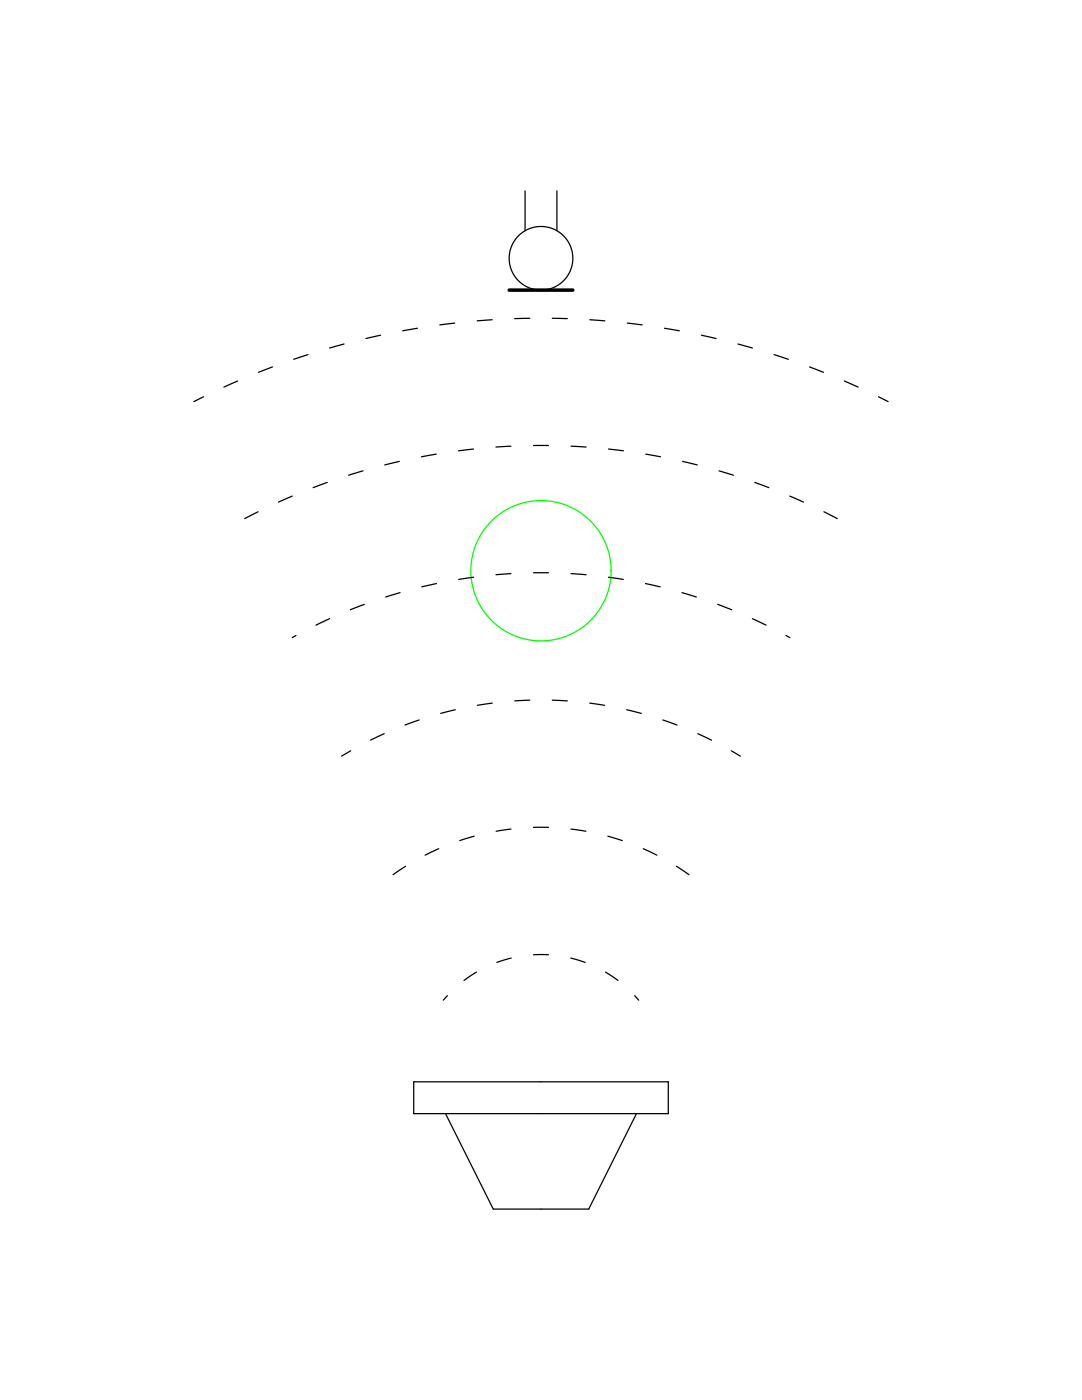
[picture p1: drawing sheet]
<svg xmlns="http://www.w3.org/2000/svg" width="216mm" height="279mm" viewBox="0 0 216 279" stroke-linecap="round" stroke-linejoin="round" font-family="sans-serif">
<g fill="none" stroke="#000" stroke-width=".25">
<path d="M104.8 38.1v8M111.1 38.1v8M40.6 79.2l-1.9 .9M47.4 76l-2.7 1.3M54.4 73.2l-2.8 1.1M61.5 70.8l-2.9 .9M68.6 68.7l-2.8 .8M75.9 66.9l-2.9 .7M83.3 65.5l-2.9 .5M90.7 64.5l-2.9 .3M98.2 63.8l-3 .2M105.7 63.5l-3 .1"/>
<path d="M110.2 63.5l3 .1M117.7 63.8l3 .2M125.2 64.5l2.9 .3M132.6 65.5l2.9 .5M140 66.9l2.9 .7M147.3 68.7l2.8 .8M154.4 70.8l2.9 .9M161.5 73.2l2.8 1.1M168.5 76l2.7 1.3M175.3 79.2l1.9 .9M58.3 99l-2.7 1.2M65.3 96.3l-2.8 1"/>
<path d="M72.4 94l-2.8 .8M79.7 92.1l-2.9 .7M87 90.6l-2.9 .6M94.5 89.6l-3 .4M102 89l-3 .2M106.5 88.9h2.9M113.9 89l3 .2M121.4 89.6l3 .4M128.9 90.6l2.9 .6M136.2 92.1l2.9 .7M143.5 94l2.8 .8M150.6 96.3l2.8 1"/>
<path d="M157.6 99l2.7 1.2M51.5 102.1l-2.7 1.4M79.8 118.3l-2.8 .8M87.1 116.5l-2.9 .6M94.5 115.2l-3 .4M102 114.5l-3 .2M109.4 114.3h-2.9M113.9 114.5l3 .2M121.4 115.2l3 .4M128.8 116.5l2.9 .6M136.1 118.3l2.8 .8M164.4 102.1l2.7 1.4"/>
<path d="M59.1 126.8l-.8 .5M65.8 123.5l-2.7 1.3M72.7 120.6l-2.8 1.1M105.7 139.7l-3 .2M110.2 139.7l3 .2M143.2 120.6l2.8 1.1M150.1 123.5l2.7 1.3M156.8 126.8l.8 .5M70 149.8l-1.8 1.1M76.7 146.4l-2.8 1.3M83.6 143.7l-2.8 1M90.8 141.6l-2.9 .8"/>
<path d="M98.2 140.3l-2.9 .5M117.7 140.3l2.9 .5M125.1 141.6l2.9 .8M132.3 143.7l2.8 1M139.2 146.4l2.8 1.3M145.9 149.8l1.8 1.1M80.9 172.9l-2.5 1.7M87.5 169.4l-2.7 1.3M94.6 166.9l-2.9 .9M102 165.5l-3 .4M106.5 165.1h2.9M113.9 165.5l3 .4"/>
<path d="M121.3 166.9l2.9 .9M128.4 169.4l2.7 1.3M135 172.9l2.5 1.7M89.3 198.7l-.8 .9M95.1 194l-2.5 1.7M102 191.2l-2.9 .9M106.5 190.5h2.9M113.9 191.2l2.9 .9M120.8 194l2.5 1.7M126.6 198.7l.8 .9M82.5 215.9h50.8v6.3h-50.8zM88.9 222.2l9.5 19.1h19.1l9.5-19.1"/>
<circle cx="107.9" cy="51.5" r="6.4"/>
</g>
<g fill="none" stroke="#0f0" stroke-width=".25">
<path d="M121.9 113.9h.1"/>
<circle cx="107.9" cy="113.9" r="14"/>
</g>
<path d="M101.6 57.9h12.7" fill="none" stroke="#000" stroke-width=".7"/>
</svg>
